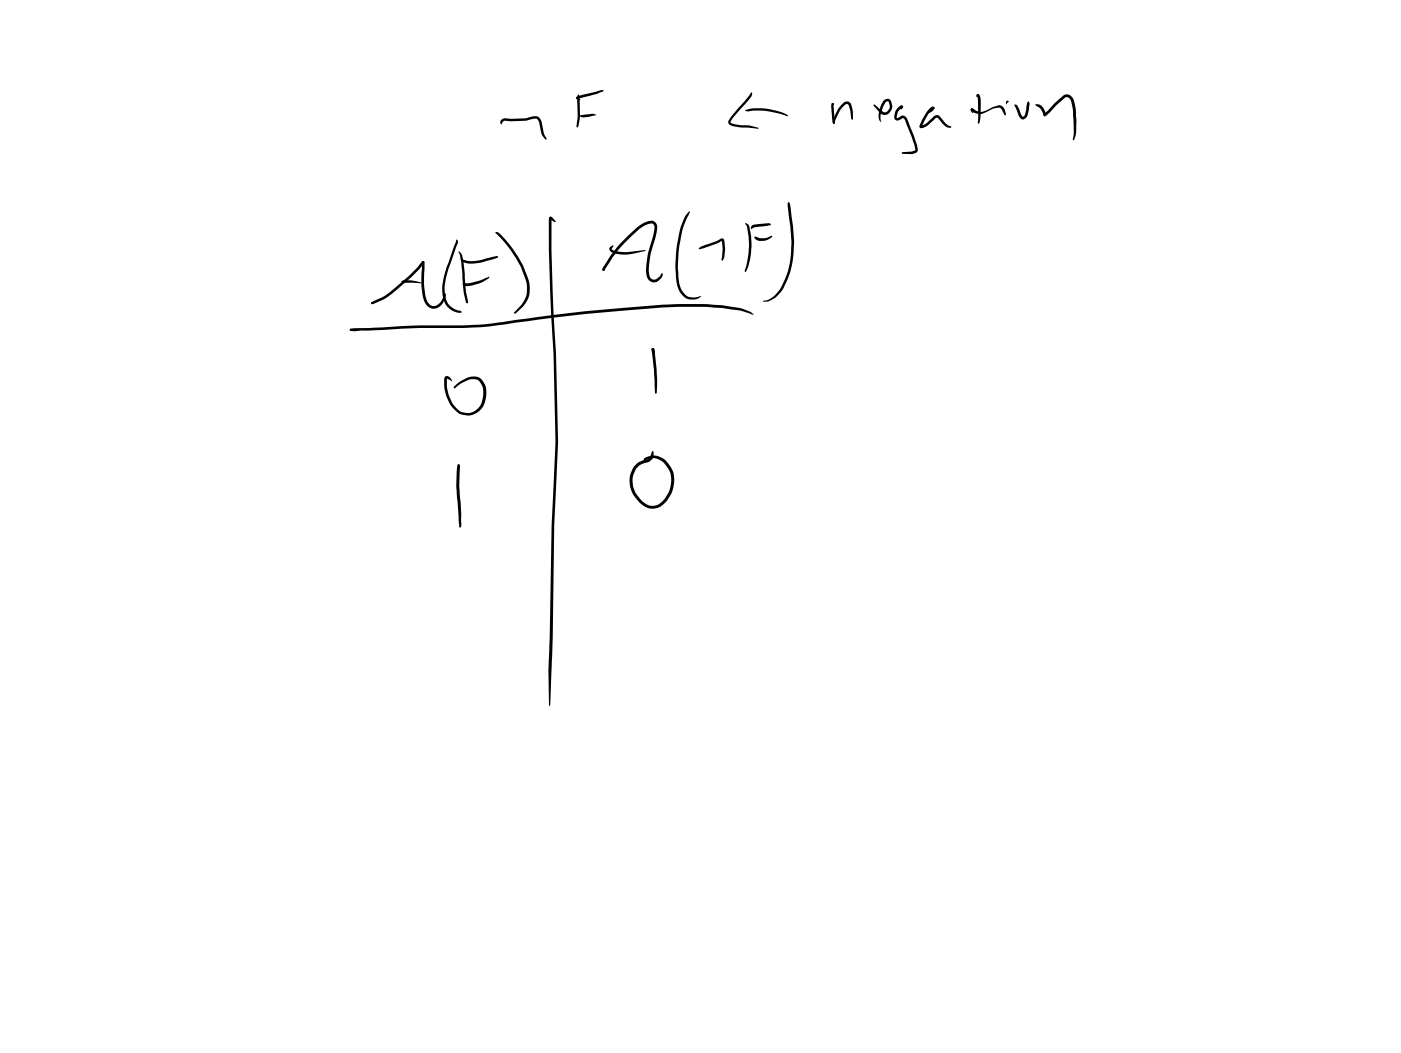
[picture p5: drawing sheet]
<svg xmlns="http://www.w3.org/2000/svg" width="108mm" height="81mm" viewBox="0 0 108 81" stroke-linecap="round" stroke-linejoin="round" font-family="sans-serif">
<g fill="#000">
<path d="M35.1 18.5h.2v.2l-.9 2.6a2.92 2.92 0 0 0 .1 2l.4 .4 .6 .2 .1 .2a1.44 1.44 0 0 1-1.5-1.8l.1-1.1zM35.3 19.4l.3 .2 .1 .5 .2 2.4 .2 .8-.1 .1-.1-.2-.2-.7-.2-2.3zM38.2 17.9a5.3 5.3 0 0 1 1.8 2.1l.2 .3a3.5 3.5 0 0 1 .6 2.5l-.4 .7-.7 .7-.1-.1 .6-.6a2.26 2.26 0 0 0 .1-2.5 8.7 8.7 0 0 0-2-2.9zM38.6 9.3l.3-.2h1.6l.4-.1a.58 .58 0 0 1 .9 .5l.1 .8 .2 .4v.1l-.3-.4-.3-1-.1-.2-.9 .1h-1.6l-.3 .3-.1-.2zM42.4 16.7l.1 .1v.1v2.5l.3 7.8 .2 6.9-.3 6.4-.1 8.6-.2 5.3-.1-2.8 .2-11.1 .3-6.4-.2-6.9-.3-7.8v-2.5zM42.3 16.7h.2l.3 .4h-.1l-.4-.2zM44.4 7.5l1.8-.5h.3l-.5 .2-1.4 .4-.1 .1zM44.5 9.6v.2zM44.5 7.3h.1l.1 1.7-.1 .6-.1 .2zM44.4 7.5h.2l.1 .2h-.2zM44.7 8.9l1-.1 .2 .1-1 .1h-.2zM47 19.1l.2-.2 .1 .1-.1 .2a1.82 1.82 0 0 0 1.3 .2l1.3-.1-1.3 .3a1.55 1.55 0 0 1-1.5-.3z"/>
<path d="M53.1 16.3h.1a7.2 7.2 0 0 0-.9 3.5v1.5a1.4 1.4 0 0 0 1.1 1.6l.6-.1a.34 .34 0 0 1-.5 .3 1.36 1.36 0 0 1-1.4-1.4v-.2a10.1 10.1 0 0 1 .6-4.6zM53.9 19.1l1.3-.5a.51 .51 0 0 1 .6-.2l.1 .9-.1 .5-.1 .3-.1-.1 .1-1.4-1.5 .5-.3 .1zM57.5 8.5a4.4 4.4 0 0 1 3.2 .4v.1a6.5 6.5 0 0 0-3.2-.4zM57.5 17.2l.2 .2a5.2 5.2 0 0 1-.3 3.6v-.1a6.2 6.2 0 0 0 .2-3.5l-.2-.1zM57.9 17.4l1.3-.2 .2 .1-.1 .1-1.2 .1a.11 .11 0 0 1-.2 .1 .11 .11 0 0 1 0-.2zM57.9 7.1l.1 .1-.1 .2-1.4 1.7-.2 .3 .3 .2 1.2 .1 .7 .2-1.3-.1a1.68 1.68 0 0 1-1-.2l-.1-.3 .2-.3zM58.1 18.3l.8 .1 .5-.2h.1l-.3 .2a.73 .73 0 0 1-1.1-.1zM60.8 15.6l.1 .4a10.1 10.1 0 0 1-.3 5.6 2.32 2.32 0 0 1-1.6 1.6h-.2l.3-.1a2.04 2.04 0 0 0 1-.8 6.5 6.5 0 0 0 .9-3.7l-.3-2.4a.62 .62 0 0 1 .1-.6zM64.1 8h.1v.1zM65 8l.3-.2 .3 .2a1.83 1.83 0 0 1 .1 1.2l-.3-1.1-.2-.1-.4 .4-.5 1.1h-.1v-.3l.2-.5zM64.1 8h.1l.1 1.4a.1 .1 0 0 1 0 .1 .1 .1 0 0 1-.1 0l-.2-1.3zM67.4 8l.7 .6a.42 .42 0 0 0 .5-.4l-.2-.4-.2 .1-.3 .8-.1 .7-.1-.2v-.4l.1-.6 .2-.4 .2-.1 .3-.1 .1 .2 .1 .2a.59 .59 0 0 1-.2 .7 .59 .59 0 0 1-.7 0l-.5-.6z"/>
<path d="M69.2 8.3l.3-.2 .1 .1-.2 .2v-.2l.1 .1a.8 .8 0 0 0-.4 .8l.5-.2a.57 .57 0 0 1 .4 .5l.6 1.7 .1 .5-.1 .2-.3 .1h-.8v-.1v-.1l1-.1v-.4l-.8-2-.2-.1-.4 .2-.2-.2a1 1 0 0 1 .3-.8zM71.6 8.3a.17 .17 0 0 1 .3-.1 .17 .17 0 0 1 0 .3l-.2 .1h-.1l.2-.3 .1 .1a3.3 3.3 0 0 0-.9 1.4v-.1l.3-.2 .6-.5 .3-.1h.2l.6 .7 .3 .2h-.2h-.2l-.7-.7-.7 .5a.46 .46 0 0 1-.7 .2l.4-.8zM74.8 8.4h.2v.1h-.2zM74.8 8.4h.1l.4 .2a.92 .92 0 0 0 1-.2l.6-.3a.43 .43 0 0 1 .5 .3l.1 .4-.1 .1-.4-.6a2.45 2.45 0 0 0-1.3 .5l-.6-.1-.3-.2zM74.8 8.4h.2v.2a.09 .09 0 0 1-.1 .1 .09 .09 0 0 1-.1-.1zM75.3 7.3h.2l.1 .4-.1 1.3-.1 .5h-.1v-2.1h.1h-.2zM77.5 7.8h.2l-.1 .2zM78.1 8.1h.1a.41 .41 0 0 1 .4 .4l.2 .5 .2-.2 .2-1 .1 .3-.2 .9a.33 .33 0 0 1-.4 .2 .33 .33 0 0 1-.2-.3zM79.8 8a.76 .76 0 0 1 .8 .7v.2h-.2l-.2-.5zM81.2 8l.8-.7a.57 .57 0 0 1 .8 .6l.1 1.3a2.8 2.8 0 0 1-.1 1.6h-.1v-.6v-1.8l-.2-.7a.3 .3 0 0 0-.4-.2l-1.5 1.4h-.2v-.1zM80.4 8.8h.2v.1h-.1zM27 25.3l5.3-.2 4.8-.1 2.1-.3a136.8 136.8 0 0 1 12.2-1.2 21.6 21.6 0 0 1 5.8 .3l.7 .2 .2 .3-1-.3-.9-.2a23.4 23.4 0 0 0-5.7-.1 157.5 157.5 0 0 0-12.5 1.4l-1.9 .2h-3.8l-3.8 .2h-1.5v-.1z"/>
<path d="M27 25.4l.7-.1v.1a.81 .81 0 0 1-.7 0zM28.6 23.3l.9-.4a16.4 16.4 0 0 0 2.7-2.3l.3-.5h.2v.2a13.7 13.7 0 0 1-2.8 2.5l-1.1 .6h-.2zM28.6 23.3h.2l-.1 .1h-.1zM31 21.6h.7l.8 .2h-1.5l-.1-.1zM32.5 20.1h.1l.1 .1v1.7a2.57 2.57 0 0 0 .3 1.5 .57 .57 0 0 0 1-.2l.3-.6v.2l-.1 .5a.81 .81 0 0 1-.9 .5 .81 .81 0 0 1-.7-.8l-.1-1.1zM34.3 29a.33 .33 0 0 1 .5 .2v.2l-.4-.2a2.81 2.81 0 0 0 1.1 2.5 1.28 1.28 0 0 0 1.7-1.4v-.4l-.2-.4a.69 .69 0 0 0-1-.2l-.4 .2-.5 .4h-.1l.3-.4 .7-.4a.9 .9 0 0 1 1.2 .3 1.71 1.71 0 0 1-1 2.6 1.79 1.79 0 0 1-1.8-1.5l-.2-.7zM35.3 35.8l.1 .1h-.1zM35.3 35.8h.1v.1v1.6l.1 2.7a.28 .28 0 0 1-.1 .4l-.2-3.2zM35.6 20a2.79 2.79 0 0 0 1.9-.1l.8-.2 .1 .1-.8 .3a2.11 2.11 0 0 1-2.1 0zM35.7 21.8h.1v.1v-.1h.5l1.4-.5v.1a2.84 2.84 0 0 1-1.5 .6 .37 .37 0 0 1-.5-.2zM35.9 23.3h.2l-.1 .1zM36 23.2l.1 .1-.1 .1-.1-.1z"/>
<path d="M48 18.6l.9-.9a2.18 2.18 0 0 1 1.2-.7h.1a.55 .55 0 0 1 .4 .8l-.5 1.8-.1 1.1v.6a.36 .36 0 0 0 .6 .2l.3-.4 .1-.1 .1 .1-.1 .3-.3 .2a.57 .57 0 0 1-.9-.4l.1-1.4 .3-1.1a1.86 1.86 0 0 0 .2-1.4l-.2-.1-.5 .1a10.3 10.3 0 0 0-2.5 2.5l-.6 1v-.1v.2h-.2v-.2l.6-1zM46.5 20.6l.1 .2-.1 .1-.1-.1zM49 35.8l.2-.2 .9-.3 .2-.6 .1 .3-.2 .4-.2 .2-.4 .1a1.07 1.07 0 0 0-.7 .7 1.81 1.81 0 0 0 .2 1.7l.3 .4a1.12 1.12 0 0 0 1 .5 1.12 1.12 0 0 0 .9-.8 1.85 1.85 0 0 0-.8-2.9h-.4l-.4 .2-.1-.1a1.36 1.36 0 0 1 2.1 .6 2.39 2.39 0 0 1-.7 3 1.33 1.33 0 0 1-1.9-.5 2.1 2.1 0 0 1-.6-1.8l.3-.6zM50.2 26.8l.2 .1v.4l-.2-.3zM50.2 26.9l.1-.1 .1 .1 .2 1.5v1.4l-.1 .6z"/>
<circle cx="64.2" cy="8" r=".08"/>
<circle cx="27" cy="25.4" r=".08"/>
</g>
</svg>
